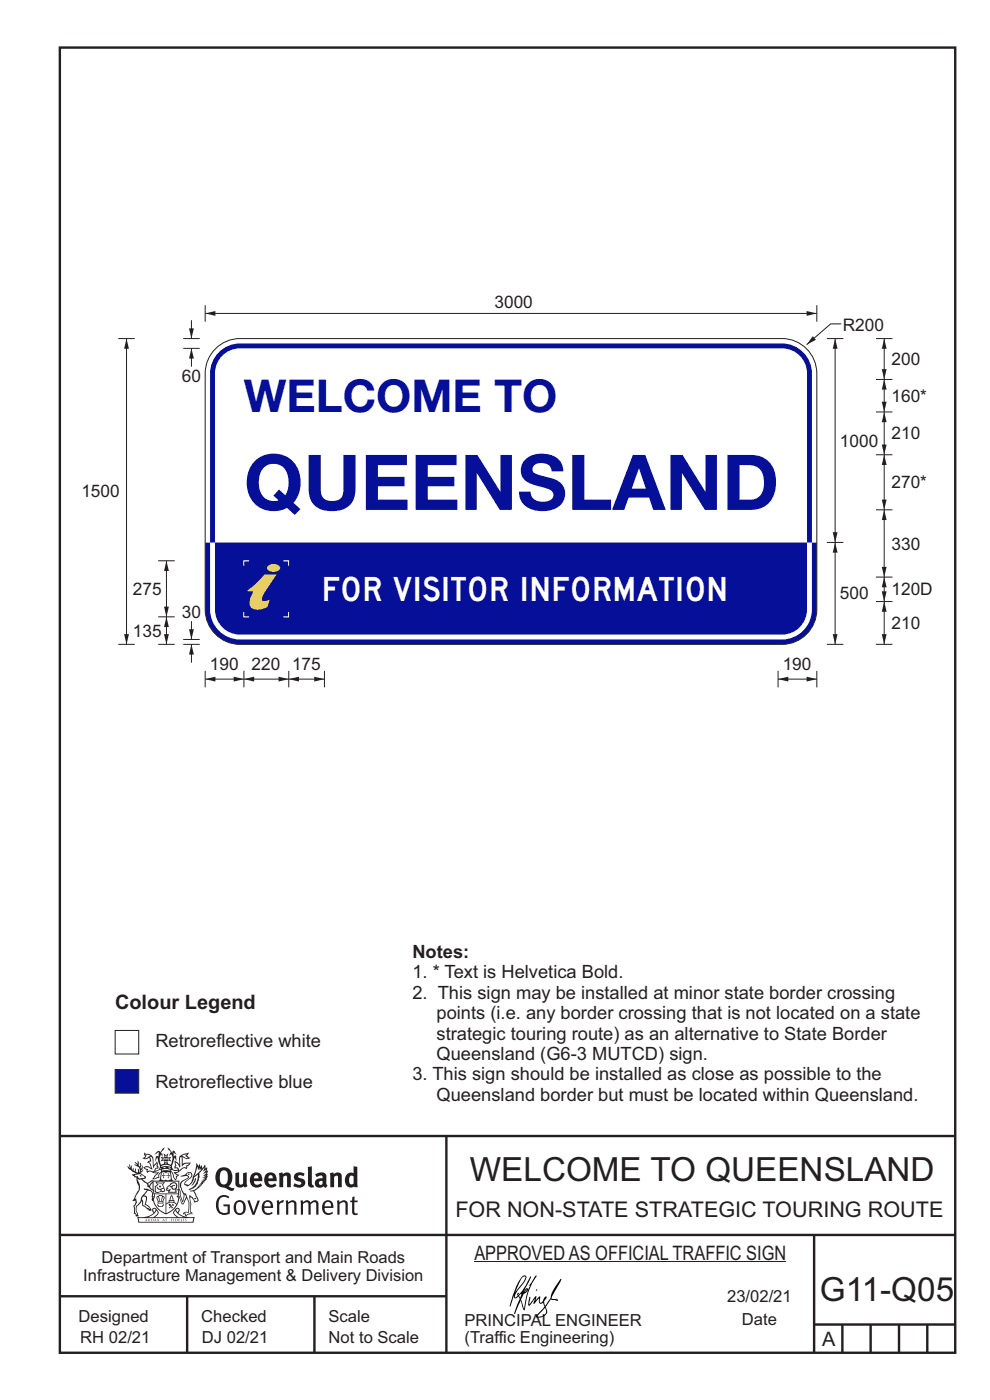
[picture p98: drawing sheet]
<svg xmlns="http://www.w3.org/2000/svg" width="210mm" height="297mm" viewBox="0 0 210 297" stroke-linecap="round" stroke-linejoin="round" font-family="sans-serif">
<defs><g id="words">
<text font-size="16.3" fill="#060f98" x="51.7" y="108.2">QUEENSLAND</text>
<text font-size="9.6" fill="#060f98" x="51.7" y="87.4">WELCOME TO</text>
<text font-size="7.1" fill="#fff" x="68.2" y="127.6">FOR VISITOR INFORMATION</text>
<g font-size="7.1" fill="#231f20">
<text x="99.7" y="250.5">WELCOME TO QUEENSLAND</text>
<text x="173.9" y="275.9">G11-Q05</text>
</g>
<text font-size="4.6" fill="#231f20" x="96.6" y="258.2">FOR NON-STATE STRATEGIC TOURING ROUTE</text>
<g font-size="4.2" fill="#231f20">
<text x="24.4" y="214.1">Colour Legend</text>
<text x="100.6" y="267.2">APPROVED AS OFFICIAL TRAFFIC SIGN</text>
<text x="174.4" y="285.6">A</text>
</g>
<g font-size="3.9" fill="#231f20">
<text x="87.5" y="203.2">Notes:</text>
<text x="87.5" y="207.5">1. * Text is Helvetica Bold.</text>
<text x="87.5" y="211.9">2. This sign may be installed at minor state border crossing</text>
<text x="92.6" y="216.2">points (i.e. any border crossing that is not located on a state</text>
<text x="92.6" y="220.5">strategic touring route) as an alternative to State Border</text>
<text x="33" y="222.2">Retroreflective white</text>
<text x="92.6" y="224.9">Queensland (G6-3 MUTCD) sign.</text>
<text x="33" y="230.9">Retroreflective blue</text>
<text x="87.5" y="229.2">3. This sign should be installed as close as possible to the</text>
<text x="92.6" y="233.5">Queensland border but must be located within Queensland.</text>
</g>
<g font-size="3.7" fill="#231f20">
<text x="104.9" y="65.4">3000</text>
<text x="178.8" y="70.1">R200</text>
<text x="189.1" y="77.4">200</text>
<text x="38.6" y="81">60</text>
<text x="189.1" y="85.3">160*</text>
<text x="178.2" y="94.7">1000</text>
<text x="189.1" y="93.2">210</text>
<text x="17.3" y="105.3">1500</text>
<text x="189.1" y="103.6">270*</text>
<text x="189.1" y="116.6">330</text>
<text x="28.2" y="126.2">275</text>
<text x="38.6" y="131.2">30</text>
<text x="178.2" y="127.2">500</text>
<text x="189.1" y="126.3">120D</text>
<text x="28.2" y="135.1">135</text>
<text x="189.1" y="133.4">210</text>
<text x="44.5" y="142.1">190</text>
<text x="53.4" y="142.1">220</text>
<text x="62" y="142.1">175</text>
<text x="166" y="142.1">190</text>
</g>
<g font-size="3.5" fill="#231f20">
<text x="21.6" y="267.9">Department of Transport and Main Roads</text>
<text x="17.7" y="271.8">Infrastructure Management &amp; Delivery Division</text>
<text x="16.7" y="280.4">Designed</text>
<text x="42.7" y="280.4">Checked</text>
<text x="69.7" y="280.4">Scale</text>
<text x="98.5" y="281.3">PRINCIPAL ENGINEER</text>
<text x="154.2" y="276.2">23/02/21</text>
<text x="157.4" y="281">Date</text>
<text x="17" y="284.8">RH 02/21</text>
<text x="42.8" y="284.8">DJ 02/21</text>
<text x="69.7" y="285">Not to Scale</text>
<text x="98.5" y="284.8">(Traffic Engineering)</text>
</g>
</g></defs>
<g fill="none" stroke="#231f20" stroke-width=".51">
<path d="M12.7 10.1h189.9v276.9h-189.9zM12.7 241h189.8M94.7 241v46M12.7 262h190M12.7 275h82M39.7 275v12M66.7 275v12M172.7 262v25M172.7 281h30M178.7 281v6M184.7 281v6M190.7 281v6"/>
<path d="M196.7 281v6"/>
</g>
<path d="M24.4 226.9h5v5h-5z" fill-rule="evenodd" fill="#060f98" stroke="#231f20" stroke-width=".21"/>
<path d="M24.4 218.6h5v5h-5z" fill-rule="evenodd" fill="#fff" stroke="#231f20" stroke-width=".21"/>
<g fill="#231f20">
<path d="M47 248.4a2.55 2.55 0 0 0 0 2.7l.3 .2a.81 .81 0 0 0 1-1v-.5a1.04 1.04 0 0 0-1.1-1.5zM46.3 248.1a1.82 1.82 0 0 1 2.1-.2 1.82 1.82 0 0 1 .9 1.8 2.29 2.29 0 0 1-.8 2l.7 .3h.5l-.2 .6a2.87 2.87 0 0 1-2-.7 2.12 2.12 0 0 1-1.7-3.1z" fill-rule="evenodd"/>
<path d="M49.9 248.9l.8-.2v2a.46 .46 0 0 0 .3 .6 .46 .46 0 0 0 .6-.3v-2.1l.7-.2v2.4l.2 .5-.5 .3-.3-.3a1.02 1.02 0 0 1-1.2 .3 1.02 1.02 0 0 1-.6-1.1z" fill-rule="evenodd"/>
<path d="M54 249.5l-.1 .5h.9a.49 .49 0 0 0-.2-.6 .49 .49 0 0 0-.6 .1zM53.4 249.1a1.34 1.34 0 0 1 1.6-.2 1.34 1.34 0 0 1 .6 1.5v.2h-1.7a.77 .77 0 0 0 .5 .8 .77 .77 0 0 0 .9-.4l.3 .5a1.59 1.59 0 0 1-2 .2 1.59 1.59 0 0 1-.5-2.1z" fill-rule="evenodd"/>
<path d="M57 249.5l-.1 .5h1a.49 .49 0 0 0-.2-.6 .49 .49 0 0 0-.7 .1zM56.4 249.1a1.34 1.34 0 0 1 1.6-.2 1.34 1.34 0 0 1 .7 1.5v.2h-1.8a.77 .77 0 0 0 .5 .8 .77 .77 0 0 0 .9-.4l.4 .5a1.59 1.59 0 0 1-2.1 .2 1.59 1.59 0 0 1-.5-2.1z" fill-rule="evenodd"/>
<path d="M59.2 248.9l.7-.2 .1 .4a.95 .95 0 0 1 1-.3 .95 .95 0 0 1 .7 .8v2.3h-.8v-2.3a.46 .46 0 0 0-.8 .1v2.2h-.8z" fill-rule="evenodd"/>
<path d="M62.6 249.1a1.75 1.75 0 0 1 2-.1l-.2 .5-.6-.2a.43 .43 0 0 0-.6 .3l.4 .3a1.04 1.04 0 0 1 1.2 1.1 1.04 1.04 0 0 1-1.4 1l-1.2-.4 .3-.6 1 .4 .4-.4a.88 .88 0 0 0-1-.5l-.4-.2-.1-.4z" fill-rule="evenodd"/>
<path d="M65.3 247.6l.8-.2 .1 3.8 .3 .2 .1 .4a.88 .88 0 0 1-1 0 .88 .88 0 0 1-.3-1z" fill-rule="evenodd"/>
<path d="M67.8 250.6a.43 .43 0 0 0-.1 .7 .43 .43 0 0 0 .7-.1v-.7zM66.8 249.1a1.7 1.7 0 0 1 2.4 .1v1.9l.3 .4-.4 .5-.5-.4a1.03 1.03 0 0 1-1.7-.1 1.03 1.03 0 0 1 .8-1.5h.7v-.4a.8 .8 0 0 0-1.2 .1z" fill-rule="evenodd"/>
<path d="M70 248.9l.7-.2 .1 .4a.95 .95 0 0 1 1-.3 .95 .95 0 0 1 .7 .8v2.3h-.8v-2.3a.46 .46 0 0 0-.8 .1v2.2h-.8z" fill-rule="evenodd"/>
<path d="M74.3 249.5a1.48 1.48 0 0 0 0 1.7h.5l.2-.1v-1.5l-.3-.2zM75 247.4l.8 .1 .1 4.4h-.7l-.1-.2a1.26 1.26 0 0 1-1.4 0 1.26 1.26 0 0 1-.5-1.3 1.29 1.29 0 0 1 .4-1.4 1.29 1.29 0 0 1 1.4-.1z" fill-rule="evenodd"/>
<path d="M46.4 253.9a1.72 1.72 0 0 1 2.3 0l-.3 .3a1.24 1.24 0 0 0-1.4-.2 1.24 1.24 0 0 0-.6 1.4 1.49 1.49 0 0 0 1.2 1.9l.7-.1v-1.3h-.8l-.1-.4h1.3v1.9a1.93 1.93 0 0 1-2.2 0 1.93 1.93 0 0 1-.7-2.2l.2-.8z" fill-rule="evenodd"/>
<path d="M50.4 255.1a1.65 1.65 0 0 0 .2 2.2 .99 .99 0 0 0 1-1.4 .78 .78 0 0 0-.4-.8 .78 .78 0 0 0-.8 0zM50 254.9a1.33 1.33 0 0 1 1.6-.1 1.33 1.33 0 0 1 .5 1.4 1.31 1.31 0 0 1-1.3 1.6 1.31 1.31 0 0 1-1.2-1.6v-.6z" fill-rule="evenodd"/>
<path d="M52.5 254.7l.4-.1 .9 2.6 .8-2.5h.5l-1.1 3h-.5z" fill-rule="evenodd"/>
<path d="M56.3 255.2l-.2 .7h1.3a.7 .7 0 0 0-.3-.8 .7 .7 0 0 0-.8 .1zM55.9 255a1.22 1.22 0 0 1 1.5-.2 1.22 1.22 0 0 1 .5 1.5h-1.8a.93 .93 0 0 0 .5 1 .93 .93 0 0 0 1.1-.2l.2 .3a1.43 1.43 0 0 1-1.8 .1 1.43 1.43 0 0 1-.6-1.7z" fill-rule="evenodd"/>
<path d="M58.7 254.7l.4-.1 .1 .5 .4-.4 .6-.1-.2 .5a.66 .66 0 0 0-.8 .7v1.9h-.4z" fill-rule="evenodd"/>
<path d="M60.6 254.7l.4-.1 .1 .5a.94 .94 0 0 1 1-.5 .94 .94 0 0 1 .8 .8v2.3h-.5l-.1-2.5a.81 .81 0 0 0-1.2 .3v2.2h-.4z" fill-rule="evenodd"/>
<path d="M63.7 254.7l.5-.1 .1 .5 .4-.3a.78 .78 0 0 1 1.1 .3 .9 .9 0 0 1 1-.5 .9 .9 0 0 1 .8 .8v2.3h-.5l-.1-2.5a.67 .67 0 0 0-1.1 .3v2.2h-.5v-2.4l-.4-.3-.7 .4v2.3h-.5z" fill-rule="evenodd"/>
<path d="M69 255.2l-.1 .7h1.3a.7 .7 0 0 0-.3-.8 .7 .7 0 0 0-.9 .1zM68.7 255a1.22 1.22 0 0 1 1.5-.2 1.22 1.22 0 0 1 .5 1.5h-1.8a.93 .93 0 0 0 .4 1 .93 .93 0 0 0 1.2-.2l.2 .3a1.44 1.44 0 0 1-1.8 .1 1.44 1.44 0 0 1-.6-1.7z" fill-rule="evenodd"/>
<path d="M71.4 254.7l.5-.1 .1 .5a.94 .94 0 0 1 1-.5 .94 .94 0 0 1 .8 .8v2.3h-.5l-.1-2.5a.81 .81 0 0 0-1.2 .3v2.2h-.4z" fill-rule="evenodd"/>
<path d="M74.7 253.9l.5-.1v.9h.7l-.1 .3h-.6v2.2l.1 .2h.5l.1 .3a.75 .75 0 0 1-1.2-.6v-2.1h-.4v-.3h.4z" fill-rule="evenodd"/>
<path d="M30.8 244.9l1.1 .3-.9 .5h-.4l.6-.5zM31.8 245.4h.2a2.44 2.44 0 0 1 .4 1.9l.1 .5 .7-1-.1 .6 .3 .3a.57 .57 0 0 0-.6 .7l-1-.1-.5 .2 .2-.5-.8-.3 .7-.1 .9 .5 .1-.1-.6-1.3-.2-.2h.5zM30.7 244.4l-.1 .5 .2 .4-.6 .4a1.04 1.04 0 0 0 1.4-.1l.2 .6-.3 .1-.2 .4a.94 .94 0 0 1 .8 1.1l-.2-.1a1.16 1.16 0 0 0-1.5-.1l.3 .4 .4 .2 .1 .5 .2 .1 .1-.2a.94 .94 0 0 1 1.1 .2l.8 .1-1.2 1.2a1.13 1.13 0 0 0 1.2-.2l.4-.1-.1-.4 .5-.8a.83 .83 0 0 0-.6 1.1l-.3-.1-.7 .4 1.1-1.4-.5 .1-.5-.1 1.3-.5-.1-.1-.9 .4v-.3l.2-.2 .3 .1 .1-.3-.2-.4v-.6l-.1-.4-.7 1v-.7a1.42 1.42 0 0 0-1.6-1.8z" fill-rule="evenodd"/>
<path d="M38.5 245.2l.5-.2 .7-.1-.6 .3 .8 .5h-.3zM38.3 245.5l.2-.1 .1 2a1.69 1.69 0 0 1 1.6-.6l-.8 .5 .1 .5a1.1 1.1 0 0 0-1.5 .6l-.1-.5-.2-.2h-.5l.3-.4-.3-.7a1.42 1.42 0 0 1 .8 1.1l.2-.1zM37.1 246.2l.1 1-.2 .3 .1 .4h.5l.1 .2a.96 .96 0 0 1-1.1-.1l-.1 .1a1.06 1.06 0 0 0 1.3 .2v.1a.72 .72 0 0 1-1 .2l.3 .5 .6 .2-.4 .2-.1 .6-.2-.3-.4-1.1-.4-.4 .4 .9a1.54 1.54 0 0 0 .7 1.2l.2-.3a.58 .58 0 0 1 .4-.8l.2-.1h-.3l-.5-.3 .9-.5a.93 .93 0 0 1 1.2-.5v.2l.2-.2 .1-.5a.99 .99 0 0 0 .7-.8l-1.3 .1-.3 .2-.1-1.4 .9 .4 .9-.3h-.4l-.5-.4 .4-.7-.6 .2a1.46 1.46 0 0 0-1.4 2.1v.4l-.2-.4z" fill-rule="evenodd"/>
<path d="M35.6 248.9l.2 .1-.1 .3 .4 .1h-.4v.6l-.1-.6h-.3l.3-.1z" fill-rule="evenodd"/>
<path d="M34.6 248.9l.2 .1v.3l.3 .1h-.3l-.1 .6v-.6h-.4l.4-.1z" fill-rule="evenodd"/>
<path d="M34.3 248.8a.57 .57 0 0 1 .9 .2 .57 .57 0 0 1 .9-.2l.2 1.4h-.2a.57 .57 0 0 1-.9 0 .69 .69 0 0 1-1.1 0zM34.2 248.1l-.3 2.1-.2 .4h3l-.2-.4-.3-2.1h-.2v.2l-.8-.1-.8 .1v-.2z" fill-rule="evenodd"/>
<path d="M34.2 252.4a.3 .3 0 0 0 .6 0 .3 .3 0 0 0-.6 0zM33.3 250.9l.3 .3-.3 .4a.79 .79 0 0 0 0 1.3l.8-.2-.1-.3a.55 .55 0 0 1-.7-.6l.1-.1 .2 .3 .3 .2 .8-.2-.4-.7 .4-.4-.7 .2zM33 250.7l1.1 .2 .9-.2-.4 .6 .4 1.2a.56 .56 0 0 1-.8 .3l-.2 .1a.73 .73 0 0 1-.9 .1 .73 .73 0 0 1-.3-1v-.4l.6-.4z" fill-rule="evenodd"/>
<path d="M35.6 251.8l.7-.4a.58 .58 0 0 1 1-.1 .58 .58 0 0 1-.4 .9l-.3-.3a.43 .43 0 0 1 .6-.4 .57 .57 0 0 0-.8 .2l-.2-.1-.3 .1 .4 .2a.55 .55 0 0 0 .9 .4v.5h-1.3l.3-.4-.1-.1-.6 .1 .2-.3-.2-.1zM35.4 251.8l-.1 .2a.39 .39 0 0 0 .2 .6h.3l-.2 .4h1.9l-.1-.8a.86 .86 0 0 0-.1-1.3 .86 .86 0 0 0-1.3 .4z" fill-rule="evenodd"/>
<path d="M36 254.8h.8v.2h-.8zM36.4 253.8l.2 .8h-.4zM36.4 253.5l-.3 .5-.1 .6h-.2v.4l-.7 .4 .2 .1a1.48 1.48 0 0 1 2.1 .2l.2-.1-.6-.5v-.5h-.2l-.1-.6z" fill-rule="evenodd"/>
<path d="M35.8 255.4l.4 .1 .1 .3 .3-.2-.2-.2a.38 .38 0 0 1 .5 .5l-.2-.2-.3 .2 .3 .2-.3 .3-.1-.4-.4 .4-.1-.2 .4-.3-.1-.1-.2 .1z" fill-rule="evenodd"/>
<path d="M34.5 254h.2v.2l-.2 .6h-.2zM33.6 255.3h.9v.2a.55 .55 0 0 1-.8 .4v-.2l-.2-.1zM33.4 254h.2l.2 .8h-.2zM33.6 255l.8-.1 .1 .2h-.8zM33.8 253.7h.5l-.2 1.1h-.1zM33.3 253.8l-.1 .3 .3 1.1a.48 .48 0 0 0-.1 .6 .48 .48 0 0 0 .5 .2h.5a.49 .49 0 0 0 .2-.8l.3-1.1-.1-.3a1.42 1.42 0 0 0-1.5 0z" fill-rule="evenodd"/>
<path d="M33.7 251.5l.4 .1 .1 .3h-.3z" fill-rule="evenodd"/>
<path d="M41.3 250.1l.3-.2-.2 .8-.6 .8h-.2l.5-.7z" fill-rule="evenodd"/>
<path d="M39.7 249l.3-.2 .5 .2a.88 .88 0 0 1-.6 1.1 1.22 1.22 0 0 0-.8 1.3l.5 .2a.72 .72 0 0 0 .9-.4l.5-.8 .2-.6 .8-.6v.2a2.85 2.85 0 0 1-2 2.9l.1 .1a2.13 2.13 0 0 0 1.9-1.5v-.3a2.01 2.01 0 0 0 .3-1.7l1.1-1.3-.4 1 .7-.5-.7 1 .8-.4-.8 .8 .7-.2-.9 .6 .8-.1-.8 .4h.7l-.8 .3 .3 .2h-.4l.2 .3h-.4l.2 .3h-.4l.1 .2h-.1a2.16 2.16 0 0 1-2 1.1l.1 .2 .4-.1a.76 .76 0 0 1 .7 .8l.5 1.2-.6 .2a1.45 1.45 0 0 0-1.1-1.3l.2 1.8-.1 1.8 .4 .3a1.06 1.06 0 0 0-1.2 .4v-.3l-.5-.2a.87 .87 0 0 1 1.1-.1v-.7a4.4 4.4 0 0 0-.6-3.1l-.1-.3h-.2a2.16 2.16 0 0 1-.7-2.2l.3-.4 1.2-.7a.55 .55 0 0 0-.4-.8zM37.8 252.4a.76 .76 0 0 1 .3 1.1l.6 1.6 .4-1.7 .2 .1a.61 .61 0 0 1-.1 .9l-.3 .8-.2 .1-.7-1.6-.3 .1a1.18 1.18 0 0 0 .1-1.4zM41.8 247.5l.2 .7 .3-.5v.6l.4-.5a1.9 1.9 0 0 1-1.2 1.4l-.3 .3zM38.2 249.6l1.4-.2 .2 .2v.3l-.5 .2a1.26 1.26 0 0 0-.9 1.9l.2 .7a1.84 1.84 0 0 1 .1 2.1l-.4-1.4a.96 .96 0 0 0-.4-1.2l-.4 .2a.78 .78 0 0 1 0 1.3l.1 .3h.4l.4 1.1a.38 .38 0 0 0 .2 .4 .38 .38 0 0 0 .4-.1l.6-1.2a2.94 2.94 0 0 1 .4 2.5l-.1 .4h-.8l-.3 .4v.2l.4-.1 .1 .4 .2 .1a1.02 1.02 0 0 1 1.3-.5v-.4l-.3-.1 .1-1.8-.3-1.3h.1a1.14 1.14 0 0 1 .8 1 .63 .63 0 0 0 .8-.2 .63 .63 0 0 0-.2-.9l-.6-1.2 .9-.6 .2-.4h.3l-.1-.2h.4l-.1-.3h.3l-.1-.3 .5-.1-.2-.2 .6-.4v-.2h-.2l.4-.5h-.3l.3-.5-.4 .1 .4-.5v-.3l-.3 .2 .2-.7-.1-.2-.4 .3v-.8l-.6 .8-.2-.8-.2 .5-.3-.7-.1 .6-.5-.8-.1 1.4-.6 1.8a1.81 1.81 0 0 1-1 1.5l-.6-.2a1.75 1.75 0 0 1 1.1-1.2 .75 .75 0 0 0 .1-1.3 .75 .75 0 0 0-1.2 .4z" fill-rule="evenodd"/>
<path d="M41.2 254.1h.3l.2 .2-.4 .1z" fill-rule="evenodd"/>
<path d="M29.4 258.4h11.6l-.1 .8h-11.4zM31.3 258.2l.5-.1a2.48 2.48 0 0 0 1.4-1.3l.3 .5-.5 .6-.5 .3zM32.5 256.6l.3-.2 .2 .1-.3 .7zM37.2 256.8a2.65 2.65 0 0 0 1.8 1.4h-1.1l-.5-.3-.5-.6zM37.4 256.5l.2-.1 .3 .2-.3 .6zM29.2 258.2l.1 1.2h11.8l.2-1.1-.2-.1a4.1 4.1 0 0 1-3.3-.9l.3-.4-.1-.6a1.06 1.06 0 0 0-1.3 1l.2 .4 .6 .5h-4.7l.3-.1a.84 .84 0 0 0 .6-.8 .84 .84 0 0 0-.5-.8l-.3-.2h-.5l-.1 .6 .3 .4a4.2 4.2 0 0 1-3.4 .9z" fill-rule="evenodd"/>
<path d="M31 258.7l.1 .2h-.2zM31 258.5l-.3 .6 .4-.2 .2 .2z" fill-rule="evenodd"/>
<path d="M31.3 258.6h.3v.4a.25 .25 0 0 0 .2-.1 .25 .25 0 0 0-.1-.3h.1a.29 .29 0 0 1 0 .4 .29 .29 0 0 1-.4 0 .29 .29 0 0 1 0-.4z" fill-rule="evenodd"/>
<path d="M32.2 258.6a.22 .22 0 0 1 .3 .2 .22 .22 0 0 1-.3 .2zM32 258.6l.1 .4a.33 .33 0 0 0 .4 0 .33 .33 0 0 0 0-.4 .33 .33 0 0 0-.5 0z" fill-rule="evenodd"/>
<path d="M32.9 258.7l.1 .2h-.2zM32.9 258.5l-.2 .6 .3-.2 .2 .2z" fill-rule="evenodd"/>
<path d="M33.3 258.6h.2l.1 .1 .2-.1-.2 .2 .2 .3-.3-.3-.1 .3h-.1l.2-.3z" fill-rule="evenodd"/>
<path d="M34.7 258.7l.1 .2h-.2zM34.7 258.5l-.3 .6 .4-.2 .2 .2z" fill-rule="evenodd"/>
<path d="M35 258.5h.5l-.2 .1v.5h-.2l.1-.5z" fill-rule="evenodd"/>
<path d="M36.2 258.6l.3-.1-.1 .1v.2h.1h-.1v.3h-.2z" fill-rule="evenodd"/>
<path d="M36.7 258.6h.2v.5h-.2z" fill-rule="evenodd"/>
<path d="M37.3 258.6a.22 .22 0 0 1 .3 .2 .22 .22 0 0 1-.3 .2zM37.1 258.6v.4a.33 .33 0 0 0 .5 0 .33 .33 0 0 0 0-.4 .33 .33 0 0 0-.5 0z" fill-rule="evenodd"/>
<path d="M37.8 258.6l.4-.1-.2 .1v.2h.1h-.1v.2l.2 .1h-.4z" fill-rule="evenodd"/>
<path d="M38.4 258.6h.2l-.1 .4 .2 .1h-.3z" fill-rule="evenodd"/>
<path d="M38.9 258.6h.2v.5h-.2z" fill-rule="evenodd"/>
<path d="M39.3 258.6h.2h-.1l.2 .3-.2 .2-.1-.1v-.1l.2 .1z" fill-rule="evenodd"/>
<path d="M34.2 247.4a1.51 1.51 0 0 1 2 .2 2.67 2.67 0 0 0-2.1 0zM35.7 247.6l.4 .1 .1 .3-.4-.1zM34.6 247.6h.5l.1 .2h-.4zM34 247.8l.3 .2h-.3zM34.9 246.9l.3-.2 .3 .2zM34.9 245.6l.2 .1v.3h-.2zM35 245.1l.2 .1 .2-.1-.1 .3h-.2zM35.1 246.3h.2l.1 .4-.2-.2-.2 .2zM35.3 245.7l.2-.1v.4h-.2zM34.4 245.7h.3l.1 .3-.4 .1 .2-.2zM35.7 245.7h.3l-.2 .2 .2 .2-.4-.1zM32.7 244.9l1-.5-.1 1-.2-.2-.3 .2-.3 1.1 .5-1 .3 .9a1.84 1.84 0 0 1 .2 1.7l.4 .1a2.48 2.48 0 0 1 2.2 0l.2-.2-.2-.7 .7-1.8 .4 .7-.2-1-.2-.1-.2 .3v-.9l.6 .4-.6-.8-.3 .1-.1 .4-.5-.9-.5-.3 .2 .5 .6 .5-.5 .8 .4-.4a2.06 2.06 0 0 1 0 2.3l-.5-.2-.2-.6 .1-.1 .8 .2-.4-.5 .4-.5-.7 .2-.2-.2 .2-.7-.5 .4-.5-.4 .2 .7-.2 .2-.7-.2 .4 .5-.4 .5 .8-.2 .1 .1-.2 .6-.5 .2a2.02 2.02 0 0 1 0-2.2l.3 .5-.1-.7-.3-.1 .8-1.2-.4 .3-.5 .8-.2-.3a.8 .8 0 0 0-.8 .5z" fill-rule="evenodd"/>
<path d="M29.2 250.1l.3 .1a.61 .61 0 0 1 .8 .4l.3 .2a.8 .8 0 0 1 .6 1l.4 .1 .5 .5a1 1 0 0 1 .5 1.1l-.1 .7v-.5h-.1a.96 .96 0 0 0-.8-1.3l-.2-.2h-.7l-.1-.1-.1 .1 .1 .3h.5l-1.1 1.3-.2 1-.4 .6a1.33 1.33 0 0 0-.5 1.8l.2 .5a1.26 1.26 0 0 1-.5-1.5l-.1-.3a1.56 1.56 0 0 0 .4-1.7l-.3 .2 .2-.5a3.2 3.2 0 0 0 .7-3zM30.4 253.9h.4a2.06 2.06 0 0 1-.1 1.6l.7 .5 .4 .4-.6-.1-.8-.6-.1-.9a.51 .51 0 0 1 .1-.9zM28.6 249.3a1.52 1.52 0 0 1 2.1 .5l-1.1 .2-.2-.1-.1-.4h-.5zM27.5 247v.8l-.3-.4h-.1a3.1 3.1 0 0 0 1.9 1.6l-1 .1 .5 .6 .5 .1 .1 1.1a1.84 1.84 0 0 1-.3 2.5l-.4 .9-.3 .4 .2 .1 .4-.1 .1 .4-.2 .5-.3 .2 .1 1.7h.2l.3 .5 .1 .1 .4-.1-.1-.5a1.3 1.3 0 0 1-.1-1.7l.9-1 .1 1.1 .6 .2 .5 .5 .1-.1 .2 .3h.5a1.85 1.85 0 0 0-1.2-1.4l.1-.3a1.39 1.39 0 0 0 0-1.4l-.5-.1 .5-.5a.66 .66 0 0 1 .9-.4 .66 .66 0 0 1 .3 .9l-.1 .4 .2-.1v.2l-.1 .3 .2 .5 .1-.3a2.24 2.24 0 0 0 .1-2.2 .73 .73 0 0 1-.7-.7 .73 .73 0 0 1 .6-.7v-.2a.94 .94 0 0 0-.9 .8 .48 .48 0 0 1-.1-.6 .48 .48 0 0 1 .5-.2l.5-.3a.51 .51 0 0 0-.8 .2l-.5 .2-1-.8h.6l.2-.5-1.2-.7 .5-.5v-.3l-.5 .4 .1-.2a.69 .69 0 0 0 .2-1v.4l-.2 .3v-1.1l-.3-.2 .1 .6-.1 .2-.4-1.3v.7l-.6-.4 .5 .7-.6-.2 .3 .3a1 1 0 0 1 .7 1.4l-.2-.8v.9l-.5-.2v-.8l-.2 .7-.2-.1-.1-.6-.2 .4-.2-.2 .1-.7-.2 .5z" fill-rule="evenodd"/>
<path d="M29.6 249.4l.2-.1 .3 .2z" fill-rule="evenodd"/>
<path d="M32.4 250.5h5.6v2l-.2-.1v-1.7h-5.2v2.5h5.2v-.8l.1 .2-.1 1.1v-.3h-2.5v4a4.1 4.1 0 0 0 2.6-3.6l.1-.1a4 4 0 0 1-2.8 3.9 4.2 4.2 0 0 1-2.8-4.7l.1 1.2 .1-.1a3.8 3.8 0 0 0 2.5 3.4v-4h-2.5l-.2-.9z" fill-rule="evenodd"/>
<circle cx="40" cy="249.1" r=".17"/>
</g>
<path d="M100.6 267.7h66.2" fill="none" stroke="#231f20" stroke-width=".21"/>
<g fill="#000001">
<path d="M111.6 273.7l.2-.2-.5 .7zM110.4 274.5l.3 .1-.3 .7-.3-.4zM110.9 270.9l.5-.1a9.3 9.3 0 0 1-2 3.2l-.1 .2 1-2.5zM110.6 271a14.7 14.7 0 0 0-2.2 4.9l-.3 1.2 .1 .1 .8-2.4a.42 .42 0 0 0 .2 .7 .42 .42 0 0 0 .6-.3l.2-.2 .2 .6-1.1 3.1h.2l1.1-2.8 .6 1.9 .2 .2 .2-.5a13.5 13.5 0 0 1 2-6.2l.5-.6-.2-.1-1.6 2.1 .4-.1a14.9 14.9 0 0 0-1.3 5.1l-.4-1.2a1.39 1.39 0 0 1 .2-1.8l.1-.2a.92 .92 0 0 0 .8-1.2 .75 .75 0 0 0-.7 .7l-.2 .2 1.6-3.4h-.1l-.4 .7a10.5 10.5 0 0 1-2.2 3.2l.2-.4a.32 .32 0 0 0-.4 .2 .32 .32 0 0 0 .1 .4l-.5 .4a3.2 3.2 0 0 1 1.1-2.3l.5-.6a2.49 2.49 0 0 0 .7-1.6l-.3-.2z" fill-rule="evenodd"/>
<path d="M115.6 277.5a1.15 1.15 0 0 1 .1 1.3 1.15 1.15 0 0 1-1.2 .5h-.5zM112.3 275.1l-.3 1.7 .3 .2 1.2-1.5-.3 1.1 1.1-1.2a.94 .94 0 0 0 .4 1.2l.5-.3 .3 .9-1.2 1.3a.98 .98 0 0 0-.5 1 1.9 1.9 0 0 0 2.3-1.3l-.1-.3a1.02 1.02 0 0 1 .3-1.4l.5-.9 1.5 .3-.2-.5v.3l-1.1-.2v-.2l2-3.6 .1-.3-.1-.1-1.8 2.7a6.6 6.6 0 0 1-1.5 3l-.2-.2a1.01 1.01 0 0 1 .4-1.4l.1-.2-.3-.2-.3 .5-.2 .5-.5 .4-.2-.4 .1-.9-.2-.1-.8 .9 .2-.9h-.1l-1.4 1.7 .2-1.4v-.1z" fill-rule="evenodd"/>
<path d="M113.7 273.5l.3 .3h-.3z" fill-rule="evenodd"/>
</g>
<path d="M43.5 64.7v3.5M43.5 66.5h129.8" fill="none" stroke="#231f20" stroke-width=".21"/>
<g fill="#231f20">
<path d="M171.1 66l2.2 .5-2.2 .5z"/>
<path d="M43.5 66.5l2.2-.5v1z"/>
</g>
<path d="M43.5 115.1h129.8v14.2a7.4 7.4 0 0 1-7.4 7.4h-115a7.4 7.4 0 0 1-7.4-7.4z" fill-rule="evenodd" fill="#060f98"/>
<g fill="#fff">
<path d="M46.1 73.6a7.3 7.3 0 0 1 4.8-1.8h115a7.4 7.4 0 0 1 7.4 7.4v35.9h-129.8v-35.9a7.4 7.4 0 0 1 2.6-5.6z" fill-rule="evenodd"/>
<path d="M44.6 115.1h127.6v14.2a6.4 6.4 0 0 1-6.3 6.4h-115a6.4 6.4 0 0 1-6.3-6.4z" fill-rule="evenodd"/>
</g>
<g fill="#060f98">
<path d="M46.4 74.7a6.3 6.3 0 0 1 4.5-1.8h115a6.4 6.4 0 0 1 6.3 6.3v35.9h-127.6v-35.9a6.4 6.4 0 0 1 1.8-4.5z" fill-rule="evenodd"/>
<path d="M45.6 115.1h125.6v14.2a5.3 5.3 0 0 1-5.3 5.3h-115a5.3 5.3 0 0 1-5.3-5.3z" fill-rule="evenodd"/>
</g>
<path d="M47.1 75.5a5.2 5.2 0 0 1 3.8-1.6h115a5.3 5.3 0 0 1 5.3 5.3v35.9h-125.6v-35.9a5.3 5.3 0 0 1 1.5-3.7z" fill-rule="evenodd" fill="#fff"/>
<path d="M46.1 73.6a7.3 7.3 0 0 1 4.8-1.8h115a7.4 7.4 0 0 1 7.4 7.4v50.1a7.4 7.4 0 0 1-7.4 7.4h-115a7.4 7.4 0 0 1-7.4-7.4v-50.1a7.4 7.4 0 0 1 2.6-5.6z" fill="none" stroke="#231f20" stroke-width=".21"/>
<path d="M52.5 125.3l1.7-1.4 1.9-2h2.5l-2.5 3.9a2.05 2.05 0 0 0-.5 1.6 1.42 1.42 0 0 0 1.6-.2l-.5 1.6-.6 .2a2.65 2.65 0 0 1-3-.3 2.51 2.51 0 0 1 .1-2l.5-1.3h-1.2zM56.9 120a1.69 1.69 0 0 1 2.5 .5 1.61 1.61 0 0 1-2.8 0z" fill-rule="evenodd" fill="#ffd520"/>
<path d="M52.8 119h-1.1v1M60.1 119h1.1v1M51.7 129.8v1.1h1.1M61.2 129.8v1.1h-1.1" fill="none" stroke="#fff" stroke-width=".21"/>
<path d="M26.8 71.8v64.9M173.3 64.7v3.5M25.1 136.7h3.5" fill="none" stroke="#231f20" stroke-width=".21"/>
<g fill="#231f20">
<path d="M26.8 71.8l.6 2.2h-1.1z"/>
<path d="M26.3 134.5h1.1l-.6 2.2z"/>
</g>
<path d="M25.1 71.8h3.5M185.8 136.7h3.5M187.6 127.6v9.1" fill="none" stroke="#231f20" stroke-width=".21"/>
<g fill="#231f20">
<path d="M187.6 127.6l.5 2.2h-1.1z"/>
<path d="M187 134.5h1.1l-.5 2.2z"/>
</g>
<path d="M35.3 130.9v5.8M38.9 136.7h3.5M185.8 127.6h3.5" fill="none" stroke="#231f20" stroke-width=".21"/>
<g fill="#231f20">
<path d="M35.3 130.9l.5 2.1h-1z"/>
<path d="M34.8 134.5h1l-.5 2.2z"/>
</g>
<path d="M43.5 144.1h8.2M43.5 142.3v3.5" fill="none" stroke="#231f20" stroke-width=".21"/>
<g fill="#231f20">
<path d="M49.6 143.6l2.1 .5-2.1 .5z"/>
<path d="M43.5 144.1l2.2-.5v1z"/>
</g>
<path d="M187.6 122.4v5.2M51.7 142.3v3.5" fill="none" stroke="#231f20" stroke-width=".21"/>
<g fill="#231f20">
<path d="M187.6 122.4l.5 2.2h-1.1z"/>
<path d="M187 125.4h1.1l-.5 2.2z"/>
</g>
<path d="M40.6 136.7v3.9" fill="none" stroke="#231f20" stroke-width=".21"/>
<path d="M40.6 136.7l.5 2.2h-1z" fill="#231f20"/>
<path d="M33.6 136.7h3.5M38.9 135.7h3.5M40.6 131.8v3.9" fill="none" stroke="#231f20" stroke-width=".21"/>
<path d="M40.1 133.5h1l-.5 2.2z" fill="#231f20"/>
<path d="M38.9 73.9h3.5M40.6 73.9v3.9" fill="none" stroke="#231f20" stroke-width=".21"/>
<path d="M40.6 73.9l.5 2.2h-1z" fill="#231f20"/>
<path d="M38.9 71.8h3.5M40.6 67.9v3.9" fill="none" stroke="#231f20" stroke-width=".21"/>
<path d="M40.1 69.7h1l-.5 2.1z" fill="#231f20"/>
<path d="M35.3 119v11.9M33.6 130.9h3.5" fill="none" stroke="#231f20" stroke-width=".21"/>
<g fill="#231f20">
<path d="M35.3 119l.5 2.1h-1z"/>
<path d="M34.8 128.7h1l-.5 2.2z"/>
</g>
<path d="M178.5 68.7h-2.3l-5.1 4.4M33.6 119h3.5" fill="none" stroke="#231f20" stroke-width=".21"/>
<path d="M172.4 71.3l.7 .8-2 1z" fill="#231f20"/>
<path d="M177.2 115.1v21.6M175.4 136.7h3.5" fill="none" stroke="#231f20" stroke-width=".21"/>
<g fill="#231f20">
<path d="M177.2 115.1l.5 2.1h-1.1z"/>
<path d="M176.6 134.5h1.1l-.5 2.2z"/>
</g>
<path d="M177.2 71.8v43.3M175.4 115.1h3.5" fill="none" stroke="#231f20" stroke-width=".21"/>
<g fill="#231f20">
<path d="M177.2 71.8l.5 2.2h-1.1z"/>
<path d="M176.6 112.9h1.1l-.5 2.2z"/>
</g>
<path d="M175.4 71.8h3.5M187.6 108.2v14.2M185.8 122.4h3.5" fill="none" stroke="#231f20" stroke-width=".21"/>
<g fill="#231f20">
<path d="M187.6 108.2l.5 2.1h-1.1z"/>
<path d="M187 120.3h1.1l-.5 2.1z"/>
</g>
<path d="M187.6 96.5v11.7M185.8 108.2h3.5" fill="none" stroke="#231f20" stroke-width=".21"/>
<g fill="#231f20">
<path d="M187.6 96.5l.5 2.1h-1.1z"/>
<path d="M187 106h1.1l-.5 2.2z"/>
</g>
<path d="M185.8 96.5h3.5M187.6 87.4v9.1" fill="none" stroke="#231f20" stroke-width=".21"/>
<g fill="#231f20">
<path d="M187.6 87.4l.5 2.2h-1.1z"/>
<path d="M187 94.3h1.1l-.5 2.2z"/>
</g>
<path d="M185.8 87.4h3.5M187.6 80.5v6.9" fill="none" stroke="#231f20" stroke-width=".21"/>
<g fill="#231f20">
<path d="M187.6 80.5l.5 2.1h-1.1z"/>
<path d="M187 85.2h1.1l-.5 2.2z"/>
</g>
<path d="M187.6 71.8v8.7M185.8 80.5h3.5" fill="none" stroke="#231f20" stroke-width=".21"/>
<g fill="#231f20">
<path d="M187.6 71.8l.5 2.2h-1.1z"/>
<path d="M187 78.3h1.1l-.5 2.2z"/>
</g>
<path d="M185.8 71.8h3.5M51.7 144.1h9.6" fill="none" stroke="#231f20" stroke-width=".21"/>
<g fill="#231f20">
<path d="M59.1 143.6l2.2 .5-2.2 .5z"/>
<path d="M51.7 144.1l2.2-.5v1z"/>
</g>
<path d="M61.3 142.3v3.5M61.3 144.1h7.5" fill="none" stroke="#231f20" stroke-width=".21"/>
<g fill="#231f20">
<path d="M66.7 143.6l2.1 .5-2.1 .5z"/>
<path d="M61.3 144.1l2.1-.5v1z"/>
</g>
<path d="M68.8 142.3v3.5M165 144.1h8.3M165 142.3v3.5" fill="none" stroke="#231f20" stroke-width=".21"/>
<g fill="#231f20">
<path d="M171.1 143.6l2.2 .5-2.2 .5z"/>
<path d="M165 144.1l2.2-.5v1z"/>
</g>
<path d="M173.3 142.3v3.5" fill="none" stroke="#231f20" stroke-width=".21"/>
<use href="#words"/>
</svg>
